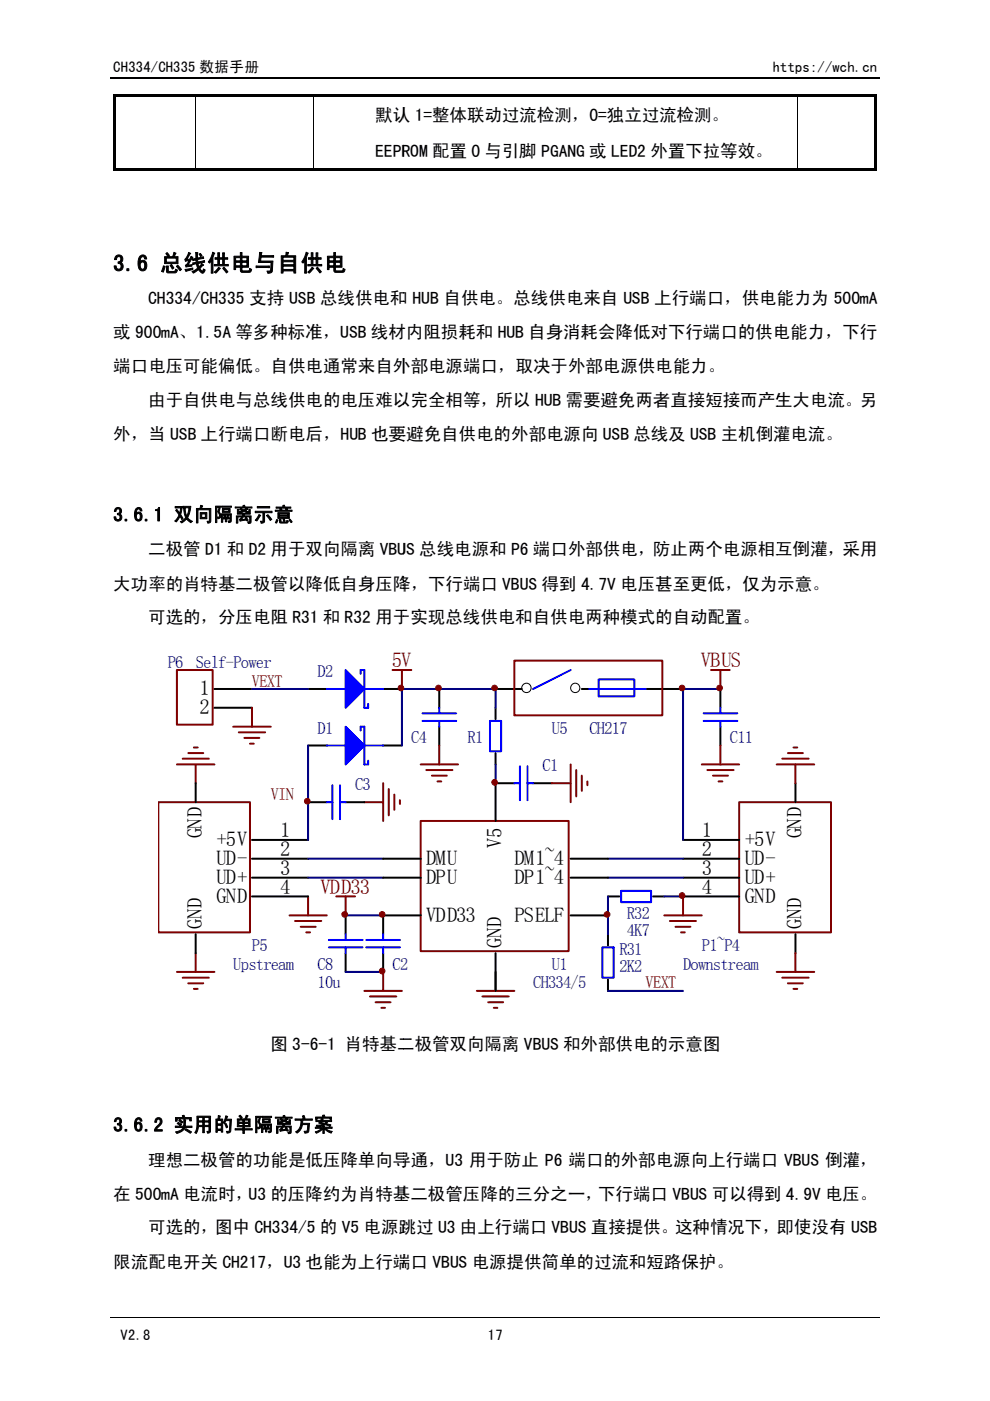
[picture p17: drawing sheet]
<svg xmlns="http://www.w3.org/2000/svg" width="210mm" height="297mm" viewBox="0 0 210 297" stroke-linecap="round" stroke-linejoin="round" font-family="sans-serif">
<defs><g id="words">
<text font-size="5" x="24" y="57.5">3.6 总线供电与自供电</text>
<g font-size="4.4" fill="#800000">
<text x="83.1" y="141.5">5V</text>
<text x="148.6" y="141.5">VBUS</text>
<text x="67.9" y="189.5">VDD33</text>
</g>
<g font-size="4.4">
<text x="42.3" y="147.4">1</text>
<text x="42.3" y="151.5">2</text>
<text x="42.8" y="177.7" transform="rotate(-90 42.8 177.7)">GND</text>
<text x="45.9" y="179.4">+5V</text>
<text x="59.4" y="177.4">1</text>
<text x="106.3" y="179.7" transform="rotate(-90 106.3 179.7)">V5</text>
<text x="148.8" y="177.4">1</text>
<text x="157.9" y="179.4">+5V</text>
<text x="169.9" y="177.7" transform="rotate(-90 169.9 177.7)">GND</text>
<text x="45.9" y="183.5">UD-</text>
<text x="59.4" y="185.4">3</text>
<text x="59.4" y="181.5">2</text>
<text x="90.4" y="183.5">DMU</text>
<text x="109.1" y="183.5">DM1~4</text>
<text x="148.8" y="185.4">3</text>
<text x="148.8" y="181.5">2</text>
<text x="157.9" y="183.5">UD-</text>
<text x="45.9" y="191.5">GND</text>
<text x="45.9" y="187.5">UD+</text>
<text x="59.4" y="189.5">4</text>
<text x="90.4" y="187.5">DPU</text>
<text x="109.1" y="187.5">DP1~4</text>
<text x="148.8" y="189.5">4</text>
<text x="157.9" y="191.5">GND</text>
<text x="157.9" y="187.5">UD+</text>
<text x="42.8" y="196.9" transform="rotate(-90 42.8 196.9)">GND</text>
<text x="90.4" y="195.5">VDD33</text>
<text x="109.1" y="195.5">PSELF</text>
<text x="169.9" y="196.9" transform="rotate(-90 169.9 196.9)">GND</text>
<text x="106.3" y="200.9" transform="rotate(-90 106.3 200.9)">GND</text>
</g>
<g font-size="4.2">
<text x="24" y="110.5">3.6.1 双向隔离示意</text>
<text x="24" y="239.9">3.6.2 实用的单隔离方案</text>
</g>
<g font-size="3.7">
<text x="79.5" y="25.7">默认</text>
<text x="79.6" y="25.7">默认 1=整体联动过流检测，0=独立过流检测。</text>
<text x="79.5" y="33.3">EEPROM</text>
<text x="79.6" y="33.3">EEPROM 配置 0 与引脚 PGANG 或 LED2 外置下拉等效。</text>
<text x="31.4" y="64.5">CH334/CH335 支持 USB 总线供电和</text>
<text x="82.7" y="64.5">和 HUB 自供电。总线供电来自 USB 上行端口，供电能力为 500mA</text>
<text x="157.3" y="64.5">供电能力</text>
<text x="24" y="71.7">或 900mA、1.5A 等多种标准，USB 线材内阻损耗和</text>
<text x="78.7" y="71.7">线材内阻损耗和 HUB 自身消耗会降低对下行端口的供电能力，下行</text>
<text x="112" y="71.7">自身消耗会降低对下行端口的供电能力</text>
<text x="24" y="78.9">端口电压可能偏低。自供电通常来自外部电源端口，取决于外部电源供电能力。</text>
<text x="57.4" y="78.9">自供电通常来自外部电源端口</text>
<text x="31.4" y="86">由于自供电与总线供电的电压难以完全相等</text>
<text x="31.5" y="86">由于自供电与总线供电的电压难以完全相等，所以 HUB 需要避免两者直接短接而产生大电流。另</text>
<text x="119.9" y="86">需要避免两者直接短接而产生大电流</text>
<text x="24" y="93.3">外，当 USB 上行端口断电后，HUB 也要避免自供电的外部电源向</text>
<text x="78.7" y="93.3">也要避免自供电的外部电源向 USB 总线及 USB 主机倒灌电流。</text>
<text x="152.8" y="93.3">主机倒灌电流</text>
<text x="31.4" y="117.8">二极管 D1 和 D2 用于双向隔离 VBUS</text>
<text x="80.6" y="117.8">VBUS 总线电源和 P6 端口外部供电，防止两个电源相互倒灌，采用</text>
<text x="160.7" y="117.8">相互</text>
<text x="24" y="125">大功率的肖特基二极管以降低自身压降</text>
<text x="24" y="125">大功率的肖特基二极管以降低自身压降，下行端口 VBUS 得到 4.7V 电压甚至更低，仅为示意。</text>
<text x="164.8" y="125">示意</text>
<text x="31.4" y="132.2">可选的，分压电阻 R31 和 R32 用于实现总线供电和自供电两种模式的自动配置</text>
<text x="79.6" y="132.2">用于实现总线供电和自供电两种模式的自动配置。</text>
<text x="57.3" y="222.6">图 3-6-1 肖特基二极管双向隔离 VBUS 和外部供电的示意图</text>
<text x="73.1" y="222.6">肖特基二极管</text>
<text x="31.4" y="247.1">理想二极管的功能是低压降单向导通，U3 用于防止 P6 端口的外部电源向上行端口</text>
<text x="75.9" y="247.1">单向导通</text>
<text x="120.5" y="247.1">端口的外部电源向上行端口 VBUS 倒灌，</text>
<text x="24" y="254.3">在 500mA 电流时，U3 的压降约为肖特基二极管压降的三分之一，下行端口 VBUS 可以得到</text>
<text x="75.9" y="254.3">肖特基二极管压降</text>
<text x="158.3" y="254.3">得到 4.9V 电压。</text>
<text x="31.4" y="261.5">可选的，图中 CH334/5 的 V5 电源跳过</text>
<text x="77.1" y="261.5">电源跳过 U3 由上行端口 VBUS 直接提供。这种情况下，即使没有</text>
<text x="164.7" y="261.5">即使没有 USB</text>
<text x="24" y="268.8">限流配电开关 CH217，U3 也能为上行端口</text>
<text x="83.4" y="268.8">端口 VBUS 电源提供简单的过流和短路保护。</text>
</g>
<g font-size="3.6" fill="#000080">
<text x="35.6" y="141.6">P6</text>
<text x="41.5" y="141.6">Self-Power</text>
<text x="67.4" y="143.6">D2</text>
<text x="67.4" y="155.6">D1</text>
<text x="117" y="155.6">U5</text>
<text x="125" y="155.6">CH217</text>
<text x="87.2" y="157.6">C4</text>
<text x="99.1" y="157.6">R1</text>
<text x="154.8" y="157.6">C11</text>
<text x="75.3" y="167.6">C3</text>
<text x="115" y="163.6">C1</text>
<text x="132.9" y="194.8">R32</text>
<text x="53.4" y="201.6">P5</text>
<text x="131.3" y="202.4">R31</text>
<text x="132.9" y="198.4">4K7</text>
<text x="148.8" y="201.6">P1~P4</text>
<text x="49.4" y="205.6">Upstream</text>
<text x="67.4" y="205.6">C8</text>
<text x="67.4" y="209.6">10u</text>
<text x="83.2" y="205.6">C2</text>
<text x="113" y="209.6">CH334/5</text>
<text x="117" y="205.6">U1</text>
<text x="131.3" y="206">2K2</text>
<text x="144.8" y="205.6">Downstream</text>
</g>
<g font-size="3.6" fill="#800000">
<text x="53.4" y="145.6">VEXT</text>
<text x="57.4" y="169.6">VIN</text>
<text x="136.9" y="209.6">VEXT</text>
</g>
<g font-size="3.2">
<text x="24" y="15.2">CH334/CH335 数据手册</text>
<text x="163.8" y="15.2">https://wch.cn</text>
<text x="25.6" y="284.1">V2.8</text>
<text x="103.5" y="284.1">17</text>
</g>
</g></defs>
<path d="M23.5 16.6h62.1" fill="none" stroke="#000" stroke-width=".25"/>
<path d="M23.5 279.4h62.1" fill="none" stroke="#000" stroke-width=".21"/>
<path d="M33.6 138.1h52.1v75.6h-52.1z" fill-rule="evenodd" fill="#fff"/>
<g fill="none" stroke="#800000" stroke-width=".42">
<path d="M39.9 159.7h3.2M41.1 158.5h.8M83.2 142.1h2.5M85.2 142.1v4M37.5 162.1h8M38.7 160.9h5.6M41.5 162.1v4M77.3 170.1h3.9M81.2 166.1v8M82.4 167.3v5.6M83.6 168.5v3.2M84.8 169.7v.8"/>
<path d="M61.4 194.1h7.9M62.6 195.3h5.5M63.8 196.5h3.1M64.9 197.7h.8M65.3 190.1v4M71.3 190.1h4M73.3 190.1v4M37.5 206.1h8M38.7 207.3h5.6M39.9 208.5h3.2M41.1 209.7h.8M41.5 202.1v4"/>
</g>
<path d="M73.3 194.1v4M81.2 194.1v4M73.3 202.1v4M81.2 202.1v4" fill="none" stroke="#000" stroke-width=".42"/>
<path d="M69.7 199.3h7.2M73.3 198.1v1.2M77.6 199.3h7.2M81.2 198.1v1.2M69.7 200.9h7.2M73.3 200.9v1.2M77.6 200.9h7.2M81.2 200.9v1.2" fill="none" stroke="#00f" stroke-width=".42"/>
<path d="M33.6 170.1h19.4v27.6h-19.4z" fill-rule="evenodd" fill="#fff" stroke="#800000" stroke-width=".42"/>
<path d="M41.5 166.1v4M53.4 178.1h11.9M41.5 198.1v4M53.4 190.1h11.9M53.4 186.1h11.9M53.4 182.1h11.9" fill="none" stroke="#000" stroke-width=".42"/>
<path d="M37.5 142.1h7.6v11.6h-7.6z" fill-rule="evenodd" fill="#fff" stroke="#800000" stroke-width=".42"/>
<path d="M45.5 146.1h7.9M45.5 150.1h7.9M65.3 146.1h4M65.3 158.1h4M81.2 146.1h4M81.2 158.1h4M65.3 170.1h4M73.3 170.1h4M81.2 182.1h4.5M81.2 186.1h4.5M81.2 194.1h4.5" fill="none" stroke="#000" stroke-width=".42"/>
<path d="M69.3 146.1h4M69.3 158.1h4M76.5 142.9v-.8h.8v8h.8v-.8M76.5 154.9v-.8h.8v8h.8v-.8M77.3 146.1h3.9M77.3 158.1h3.9M69.3 170.1h1.2M70.5 166.5v7.2M72.1 170.1h1.2M72.1 166.5v7.2" fill="none" stroke="#00f" stroke-width=".42"/>
<g fill="#00f" stroke="#00f" stroke-width=".42">
<path d="M73.3 142.1l4 4-4 4z" fill-rule="evenodd"/>
<path d="M73.3 154.1l4 4-4 4z" fill-rule="evenodd"/>
</g>
<path d="M49.4 154.1h8M50.6 155.3h5.6M51.8 156.4h3.2M53 157.7h.8M53.4 150.1v4M77.3 210.1h7.9M78.4 211.3h5.6M79.6 212.5h3.2M80.9 213.7h.7M81.2 206.1v4" fill="none" stroke="#800000" stroke-width=".42"/>
<path d="M53.4 146.1h11.9M65.3 158.1v20M85.7 146.1h-.5v12M65.3 182.1h15.9M65.3 186.1h15.9M73.3 194.1h7.9M73.3 206.1h7.9" fill="none" stroke="#000080" stroke-width=".42"/>
<g fill="#800000" stroke="#800000" stroke-width=".21">
<circle cx="85" cy="145.9" r=".6"/>
<circle cx="65.1" cy="169.9" r=".6"/>
<circle cx="81" cy="205.9" r=".6"/>
<circle cx="81" cy="193.9" r=".6"/>
<circle cx="73.1" cy="193.9" r=".61"/>
</g>
<g fill="#000">
<path d="M24 20h.5v.6h-.5zM24 20h.5v.5h-.5zM24 20.6h.5v15.1h-.5zM24 35.7h.5v.5h-.5zM24.5 20h16.9v.5h-16.9zM24.5 35.7h16.9v.5h-16.9zM41.4 20.5l.2 .1zM41.4 20h.6v.5h-.6zM41.4 35.7h.6v.5h-.6zM42 20h24.4v.5h-24.4zM42 35.7h24.4v.5h-24.4zM66.4 20.5l.2 .1z"/>
<path d="M66.4 20h.5v.5h-.5zM66.4 35.7h.5v.5h-.5zM66.9 20h18.7v.5h-18.7zM66.9 35.7h18.7v.5h-18.7z"/>
</g>
<path d="M41.5 20.6v15.1M66.5 20.6v15.1M85.6 279.4h79.3" fill="none" stroke="#000" stroke-width=".21"/>
<path d="M85.6 16.6h79.3" fill="none" stroke="#000" stroke-width=".25"/>
<path d="M85.6 138.1h79.4v75.6h-79.4z" fill-rule="evenodd" fill="#fff"/>
<path d="M105.1 150.1v2.4M105.1 159.7v2.4M152.7 146.1v4M152.7 154.1v4M105.1 166.1h4M113 166.1h4" fill="none" stroke="#000" stroke-width=".42"/>
<path d="M103.9 152.9h2.4v6.4h-2.4zM149.2 152.9h7.1M149.2 151.2h7.1M152.7 150.1v1.1M152.7 152.9v1.2M109.1 166.1h1.1M110.2 162.5v7.2M111.8 166.1h1.2M111.8 162.5v7.2" fill="none" stroke="#00f" stroke-width=".42"/>
<path d="M85.6 142.1h1.6M150.7 142.1h4M152.7 142.1v4M152.7 158.1v4M148.8 162.1h7.9M150 163.3h5.5M151.2 164.5h3.1M152.4 165.7h.8" fill="none" stroke="#800000" stroke-width=".42"/>
<path d="M156.7 170.1h8.3v27.6h-8.3z" fill-rule="evenodd" fill="#fff" stroke="#800000" stroke-width=".42"/>
<path d="M93.1 146.1v4M93.1 154.1v4M105.1 146.1h5.5M123.4 146.1h1.5M136.9 146.1h7.9M144.8 178.1h11.9M144.8 190.1h11.9M144.8 186.1h11.9M144.8 182.1h11.9" fill="none" stroke="#000" stroke-width=".42"/>
<g fill="none" stroke="#000" stroke-width=".21">
<circle cx="111.6" cy="145.9" r=".99"/>
<circle cx="121.9" cy="145.8" r=".99"/>
</g>
<path d="M89.6 152.9h7.1M89.6 151.2h7.1M93.1 150.1v1.1M93.1 152.9v1.2M121 142.1l-8 4M124.9 146.1h12M126.9 144h7.6v3.6h-7.6z" fill="none" stroke="#00f" stroke-width=".42"/>
<g fill="none" stroke="#800000" stroke-width=".42">
<path d="M93.1 158.1v4M109.1 140.1h31.3v11.6h-31.3zM89.2 162.1h7.9M90.4 163.3h5.5M91.6 164.5h3.1M92.8 165.7h.8M117 166.1h4M121 162.1v8M122.2 163.3v5.6M123.4 164.5v3.2M124.5 165.7v.8M164.7 162.1h.3"/>
<path d="M140.8 194.1h8M142 195.3h5.6M143.2 196.5h3.2M144.4 197.7h.8M144.8 190.1v4M101.1 210.1h8M102.3 211.3h5.6M103.5 212.5h3.2M104.7 213.7h.8M105.1 206.1v4M164.7 206.1h.3"/>
</g>
<path d="M85.6 146.1h19.5v4M152.7 146.1h-7.9v32M105.1 162.1v4M128.9 182.1h15.9M128.9 186.1h15.9" fill="none" stroke="#000080" stroke-width=".42"/>
<g fill="#800000" stroke="#800000" stroke-width=".21">
<path d="M85.6 145.3v1.2z" fill-rule="evenodd"/>
<circle cx="144.6" cy="145.9" r=".6"/>
<circle cx="104.9" cy="145.9" r=".59"/>
<circle cx="152.6" cy="145.9" r=".6"/>
<circle cx="93" cy="145.9" r=".6"/>
</g>
<path d="M89.2 174.1h31.4v27.6h-31.4z" fill-rule="evenodd" fill="#fff" stroke="#800000" stroke-width=".42"/>
<path d="M105.1 166.1v8M85.6 182.1h3.6M85.6 186.1h3.6M85.6 194.1h3.6M121 182.1h7.9M121 186.1h7.9M121 194.1h7.9M128.9 198.1v2.4M128.9 190.1h2.4M138.5 190.1h2.3M105.1 202.1v8M128.9 207.7v2.4" fill="none" stroke="#000" stroke-width=".42"/>
<g fill="#800000" stroke="#800000" stroke-width=".21">
<circle cx="104.9" cy="165.9" r=".59"/>
<circle cx="144.6" cy="189.9" r=".6"/>
<circle cx="128.7" cy="193.9" r=".6"/>
</g>
<path d="M131.7 188.9h6.3v2.4h-6.3zM127.7 200.9h2.4v6.4h-2.4z" fill="none" stroke="#00f" stroke-width=".42"/>
<path d="M128.9 190.1v8M140.8 190.1h4M128.9 210.1h15.9" fill="none" stroke="#000080" stroke-width=".42"/>
<path d="M85.6 20h79.3v.5h-79.3zM85.6 35.7h79.3v.5h-79.3z" fill="#000"/>
<path d="M164.9 16.6h21.6" fill="none" stroke="#000" stroke-width=".25"/>
<path d="M164.9 279.4h21.6" fill="none" stroke="#000" stroke-width=".21"/>
<path d="M164.9 138.1h11.3v75.6h-11.3z" fill-rule="evenodd" fill="#fff"/>
<path d="M164.9 170.1h11.3v27.6h-11.3z" fill-rule="evenodd" fill="#fff" stroke="#800000" stroke-width=".42"/>
<path d="M168.7 166.1v4M168.7 198.1v4" fill="none" stroke="#000" stroke-width=".42"/>
<path d="M167 159.7h3.2M168.2 158.5h.8M164.9 162.1h7.7M165.9 160.9h5.5M168.7 162.1v4M164.9 206.1h7.7M165.9 207.3h5.5M167 208.5h3.2M168.2 209.7h.8M168.7 202.1v4" fill="none" stroke="#800000" stroke-width=".42"/>
<path d="M164.9 20h4.1v.5h-4.1zM164.9 35.7h4.1v.5h-4.1zM169 20.5l.1 .1zM169 20h.5v.5h-.5zM169 35.7h.5v.5h-.5zM169.5 20h16v.5h-16zM169.5 35.7h16v.5h-16zM185.5 20h.5v.6h-.5zM185.5 20h.5v.5h-.5zM185.5 20.6h.5v15.1h-.5zM185.5 35.7h.5v.5h-.5z" fill="#000"/>
<path d="M169 20.6v15.1" fill="none" stroke="#000" stroke-width=".21"/>
<use href="#words"/>
</svg>
